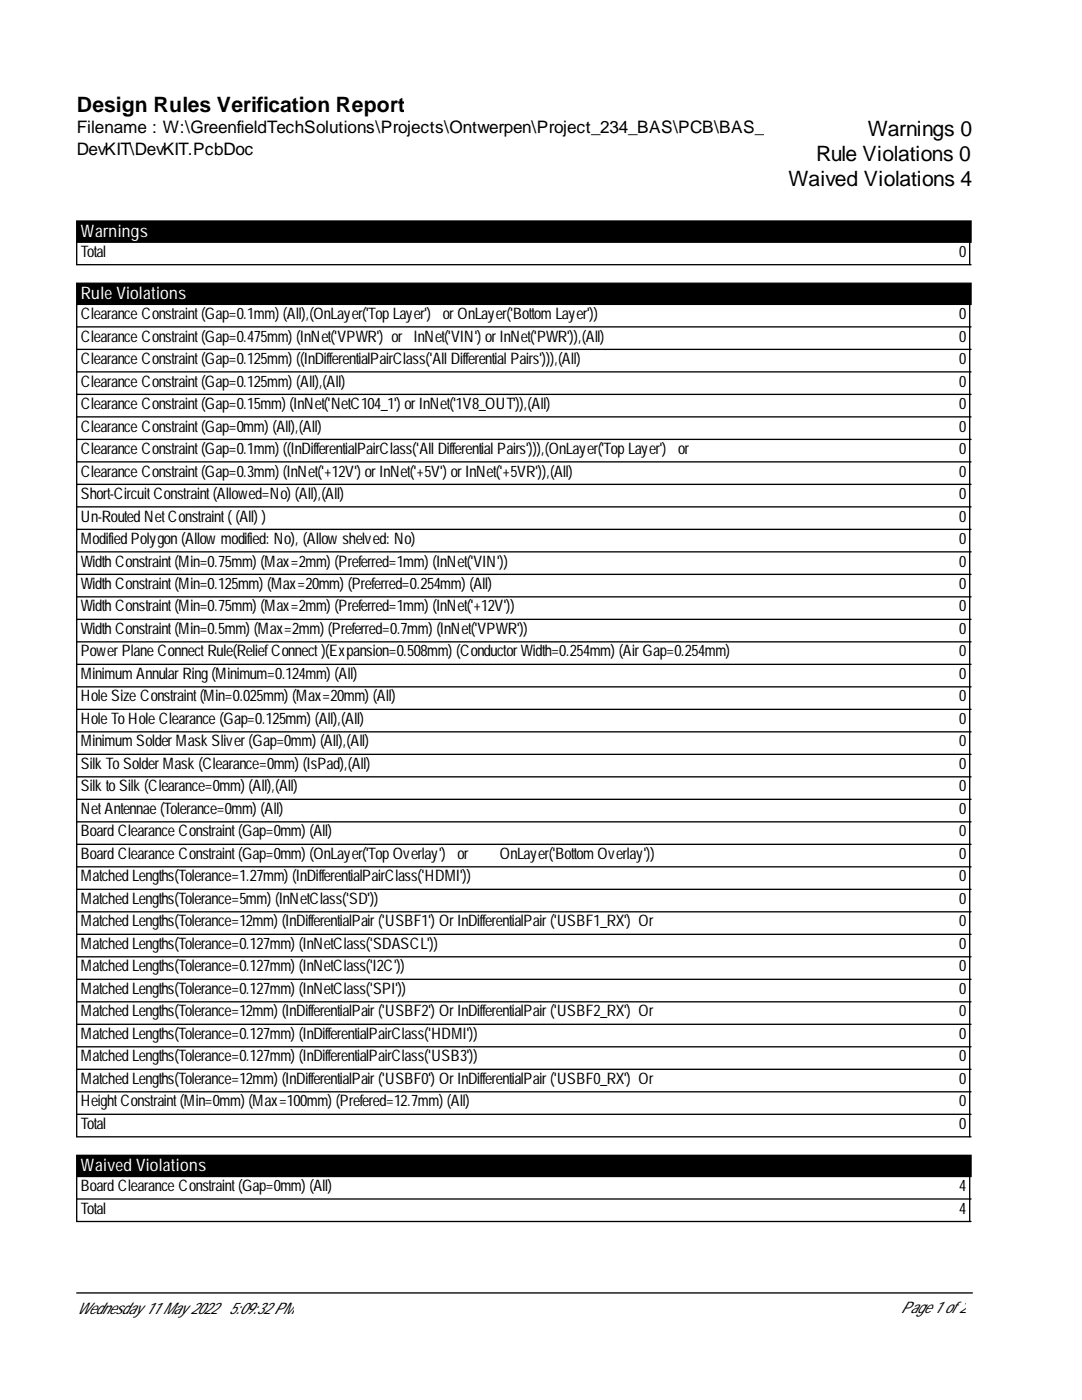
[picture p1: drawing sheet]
<svg xmlns="http://www.w3.org/2000/svg" width="216mm" height="279mm" viewBox="0 0 216 279" stroke-linecap="round" stroke-linejoin="round" font-family="sans-serif">
<defs><g id="words">
<g font-size="4.2">
<text x="15.3" y="22.3">Design Rules Verification Report</text>
<text x="173.2" y="27.1">Warnings 0</text>
<text x="162.9" y="32.1">Rule Violations 0</text>
<text x="157.3" y="37.1">Waived Violations 4</text>
</g>
<g font-size="3.4">
<text x="15.3" y="26.6">Filename : W:\GreenfieldTechSolutions\Projects\Ontwerpen\Project_234_BAS\PCB\BAS_</text>
<text x="15.3" y="30.8">DevKIT\DevKIT.PcbDoc</text>
</g>
<g font-size="3.4" fill="#fff">
<text x="16.1" y="47.3">Warnings</text>
<text x="16.1" y="59.7">Rule Violations</text>
<text x="16.1" y="233.8">Waived Violations</text>
</g>
<g font-size="3.2">
<text x="16.1" y="51.3">Total</text>
<text x="191.4" y="51.3">0</text>
<text x="16.1" y="63.7">ClearanceConstraint(Gap=0.1mm) (All),(OnLayer('TopLayer')</text>
<text x="88.4" y="63.7">orOnLayer('BottomLayer'))</text>
<text x="191.4" y="63.7">0</text>
<text x="16.1" y="68.2">ClearanceConstraint(Gap=0.475mm) (InNet('VPWR') or InNet('VIN') orInNet('PWR')),(All)</text>
<text x="191.4" y="68.2">0</text>
<text x="16.1" y="72.6">ClearanceConstraint(Gap=0.125mm) ((InDifferentialPairClass('All Differential Pairs'))),(All)</text>
<text x="16.1" y="77.1">ClearanceConstraint(Gap=0.125mm) (All),(All)</text>
<text x="191.4" y="72.6">0</text>
<text x="191.4" y="77.1">0</text>
<text x="16.1" y="81.6">ClearanceConstraint(Gap=0.15mm) (InNet('NetC104_1') orInNet('1V8_OUT')),(All)</text>
<text x="191.4" y="81.6">0</text>
<text x="16.1" y="86.1">ClearanceConstraint(Gap=0mm) (All),(All)</text>
<text x="191.4" y="86.1">0</text>
<text x="16.1" y="90.6">ClearanceConstraint(Gap=0.1mm) ((InDifferentialPairClass('All Differential Pairs'))),(OnLayer('TopLayer')</text>
<text x="16.1" y="95.1">ClearanceConstraint(Gap=0.3mm) (InNet('+12V') orInNet('+5V') orInNet('+5VR')),(All)</text>
<text x="135.4" y="90.6">or</text>
<text x="191.4" y="90.6">0</text>
<text x="191.4" y="95.1">0</text>
<text x="16.1" y="99.6">Short-CircuitConstraint(Allowed=No) (All),(All)</text>
<text x="191.4" y="99.6">0</text>
<text x="16.1" y="104.1">Un-RoutedNetConstraint((All) )</text>
<text x="191.4" y="104.1">0</text>
<text x="16.1" y="108.6">ModifiedPolygon(Allowmodified: No), (Allowshelved: No)</text>
<text x="16.1" y="113.1">WidthConstraint(Min=0.75mm) (Max=2mm) (Preferred=1mm) (InNet('VIN'))</text>
<text x="191.4" y="108.6">0</text>
<text x="191.4" y="113.1">0</text>
<text x="16.1" y="117.5">WidthConstraint(Min=0.125mm) (Max=20mm) (Preferred=0.254mm) (All)</text>
<text x="191.4" y="117.5">0</text>
<text x="16.1" y="122">WidthConstraint(Min=0.75mm) (Max=2mm) (Preferred=1mm) (InNet('+12V'))</text>
<text x="191.4" y="122">0</text>
<text x="16.1" y="126.5">WidthConstraint(Min=0.5mm) (Max=2mm) (Preferred=0.7mm) (InNet('VPWR'))</text>
<text x="16.1" y="131">PowerPlaneConnectRule(ReliefConnect)(Expansion=0.508mm) (ConductorWidth=0.254mm) (AirGap=0.254mm)</text>
<text x="191.4" y="126.5">0</text>
<text x="191.4" y="131">0</text>
<text x="16.1" y="135.5">MinimumAnnularRing(Minimum=0.124mm) (All)</text>
<text x="191.4" y="135.5">0</text>
<text x="16.1" y="140">HoleSizeConstraint(Min=0.025mm) (Max=20mm) (All)</text>
<text x="191.4" y="140">0</text>
<text x="16.1" y="144.5">HoleToHoleClearance(Gap=0.125mm) (All),(All)</text>
<text x="16.1" y="149">MinimumSolderMaskSliver(Gap=0mm) (All),(All)</text>
<text x="191.4" y="144.5">0</text>
<text x="191.4" y="149">0</text>
<text x="16.1" y="153.5">SilkToSolderMask(Clearance=0mm) (IsPad),(All)</text>
<text x="191.4" y="153.5">0</text>
<text x="16.1" y="158">SilktoSilk(Clearance=0mm) (All),(All)</text>
<text x="191.4" y="158">0</text>
<text x="16.1" y="162.4">NetAntennae(Tolerance=0mm) (All)</text>
<text x="16.1" y="166.9">BoardClearanceConstraint(Gap=0mm) (All)</text>
<text x="191.4" y="162.4">0</text>
<text x="191.4" y="166.9">0</text>
<text x="16.1" y="171.4">BoardClearanceConstraint(Gap=0mm) (OnLayer('TopOverlay')</text>
<text x="91.3" y="171.4">or</text>
<text x="99.7" y="171.4">OnLayer('BottomOverlay'))</text>
<text x="191.4" y="171.4">0</text>
<text x="16.1" y="175.9">MatchedLengths(Tolerance=1.27mm) (InDifferentialPairClass('HDMI'))</text>
<text x="191.4" y="175.9">0</text>
<text x="16.1" y="180.4">MatchedLengths(Tolerance=5mm) (InNetClass('SD'))</text>
<text x="16.1" y="184.9">MatchedLengths(Tolerance=12mm) (InDifferentialPair('USBF1') OrInDifferentialPair('USBF1_RX') Or</text>
<text x="191.4" y="180.4">0</text>
<text x="191.4" y="184.9">0</text>
<text x="16.1" y="189.4">MatchedLengths(Tolerance=0.127mm) (InNetClass('SDASCL'))</text>
<text x="191.4" y="189.4">0</text>
<text x="16.1" y="193.9">MatchedLengths(Tolerance=0.127mm) (InNetClass('I2C'))</text>
<text x="191.4" y="193.9">0</text>
<text x="16.1" y="198.4">MatchedLengths(Tolerance=0.127mm) (InNetClass('SPI'))</text>
<text x="16.1" y="202.9">MatchedLengths(Tolerance=12mm) (InDifferentialPair('USBF2') OrInDifferentialPair('USBF2_RX') Or</text>
<text x="191.4" y="198.4">0</text>
<text x="191.4" y="202.9">0</text>
<text x="16.1" y="207.3">MatchedLengths(Tolerance=0.127mm) (InDifferentialPairClass('HDMI'))</text>
<text x="191.4" y="207.3">0</text>
<text x="16.1" y="211.8">MatchedLengths(Tolerance=0.127mm) (InDifferentialPairClass('USB3'))</text>
<text x="191.4" y="211.8">0</text>
<text x="16.1" y="216.3">MatchedLengths(Tolerance=12mm) (InDifferentialPair('USBF0') OrInDifferentialPair('USBF0_RX') Or</text>
<text x="16.1" y="220.8">HeightConstraint(Min=0mm) (Max=100mm) (Prefered=12.7mm) (All)</text>
<text x="191.4" y="216.3">0</text>
<text x="191.4" y="220.8">0</text>
<text x="16.1" y="225.3">Total</text>
<text x="191.4" y="225.3">0</text>
<text x="16.1" y="237.7">BoardClearanceConstraint(Gap=0mm) (All)</text>
<text x="191.4" y="237.7">4</text>
<text x="16.1" y="242.2">Total</text>
<text x="191.4" y="242.2">4</text>
<text x="15.3" y="262.3">Wednesday11 May2022</text>
<text x="45.7" y="262.3">5:09:32PM</text>
<text x="179.8" y="262">Page1 of2</text>
</g>
</g></defs>
<path d="M15.3 44.1h178.5v4.2h-178.5zM15.3 56.5h178.5v4.2h-178.5zM15.3 230.6h178.5v4.2h-178.5z" fill="#000" stroke="#000" stroke-width=".26"/>
<g fill="none" stroke="#000" stroke-width=".26">
<path d="M15.3 48.3v4.5h178.5M193.5 48.3v4.5M15.3 60.7v166.2h178.5M15.3 65.2h178.5M15.3 69.7h178.5M15.3 74.2h178.5M15.3 78.7h178.5M193.5 60.7v166.2M15.3 83.2h178.5M15.3 87.7h178.5M15.3 92.2h178.5M15.3 96.7h178.5"/>
<path d="M15.3 101.2h178.5M15.3 105.6h178.5M15.3 110.1h178.5M15.3 114.6h178.5M15.3 119.1h178.5M15.3 123.6h178.5M15.3 128.1h178.5M15.3 132.6h178.5M15.3 137.1h178.5M15.3 141.6h178.5M15.3 146.1h178.5M15.3 150.5h178.5"/>
<path d="M15.3 155h178.5M15.3 159.5h178.5M15.3 164h178.5M15.3 168.5h178.5M15.3 173h178.5M15.3 177.5h178.5M15.3 182h178.5M15.3 186.5h178.5M15.3 191h178.5M15.3 195.4h178.5M15.3 199.9h178.5M15.3 204.4h178.5"/>
<path d="M15.3 208.9h178.5M15.3 213.4h178.5M15.3 217.9h178.5M15.3 234.8v9h178.5M15.3 222.4h178.5M15.3 239.3h178.5M193.5 234.8v9M15.3 258h178.7"/>
</g>
<use href="#words"/>
</svg>
